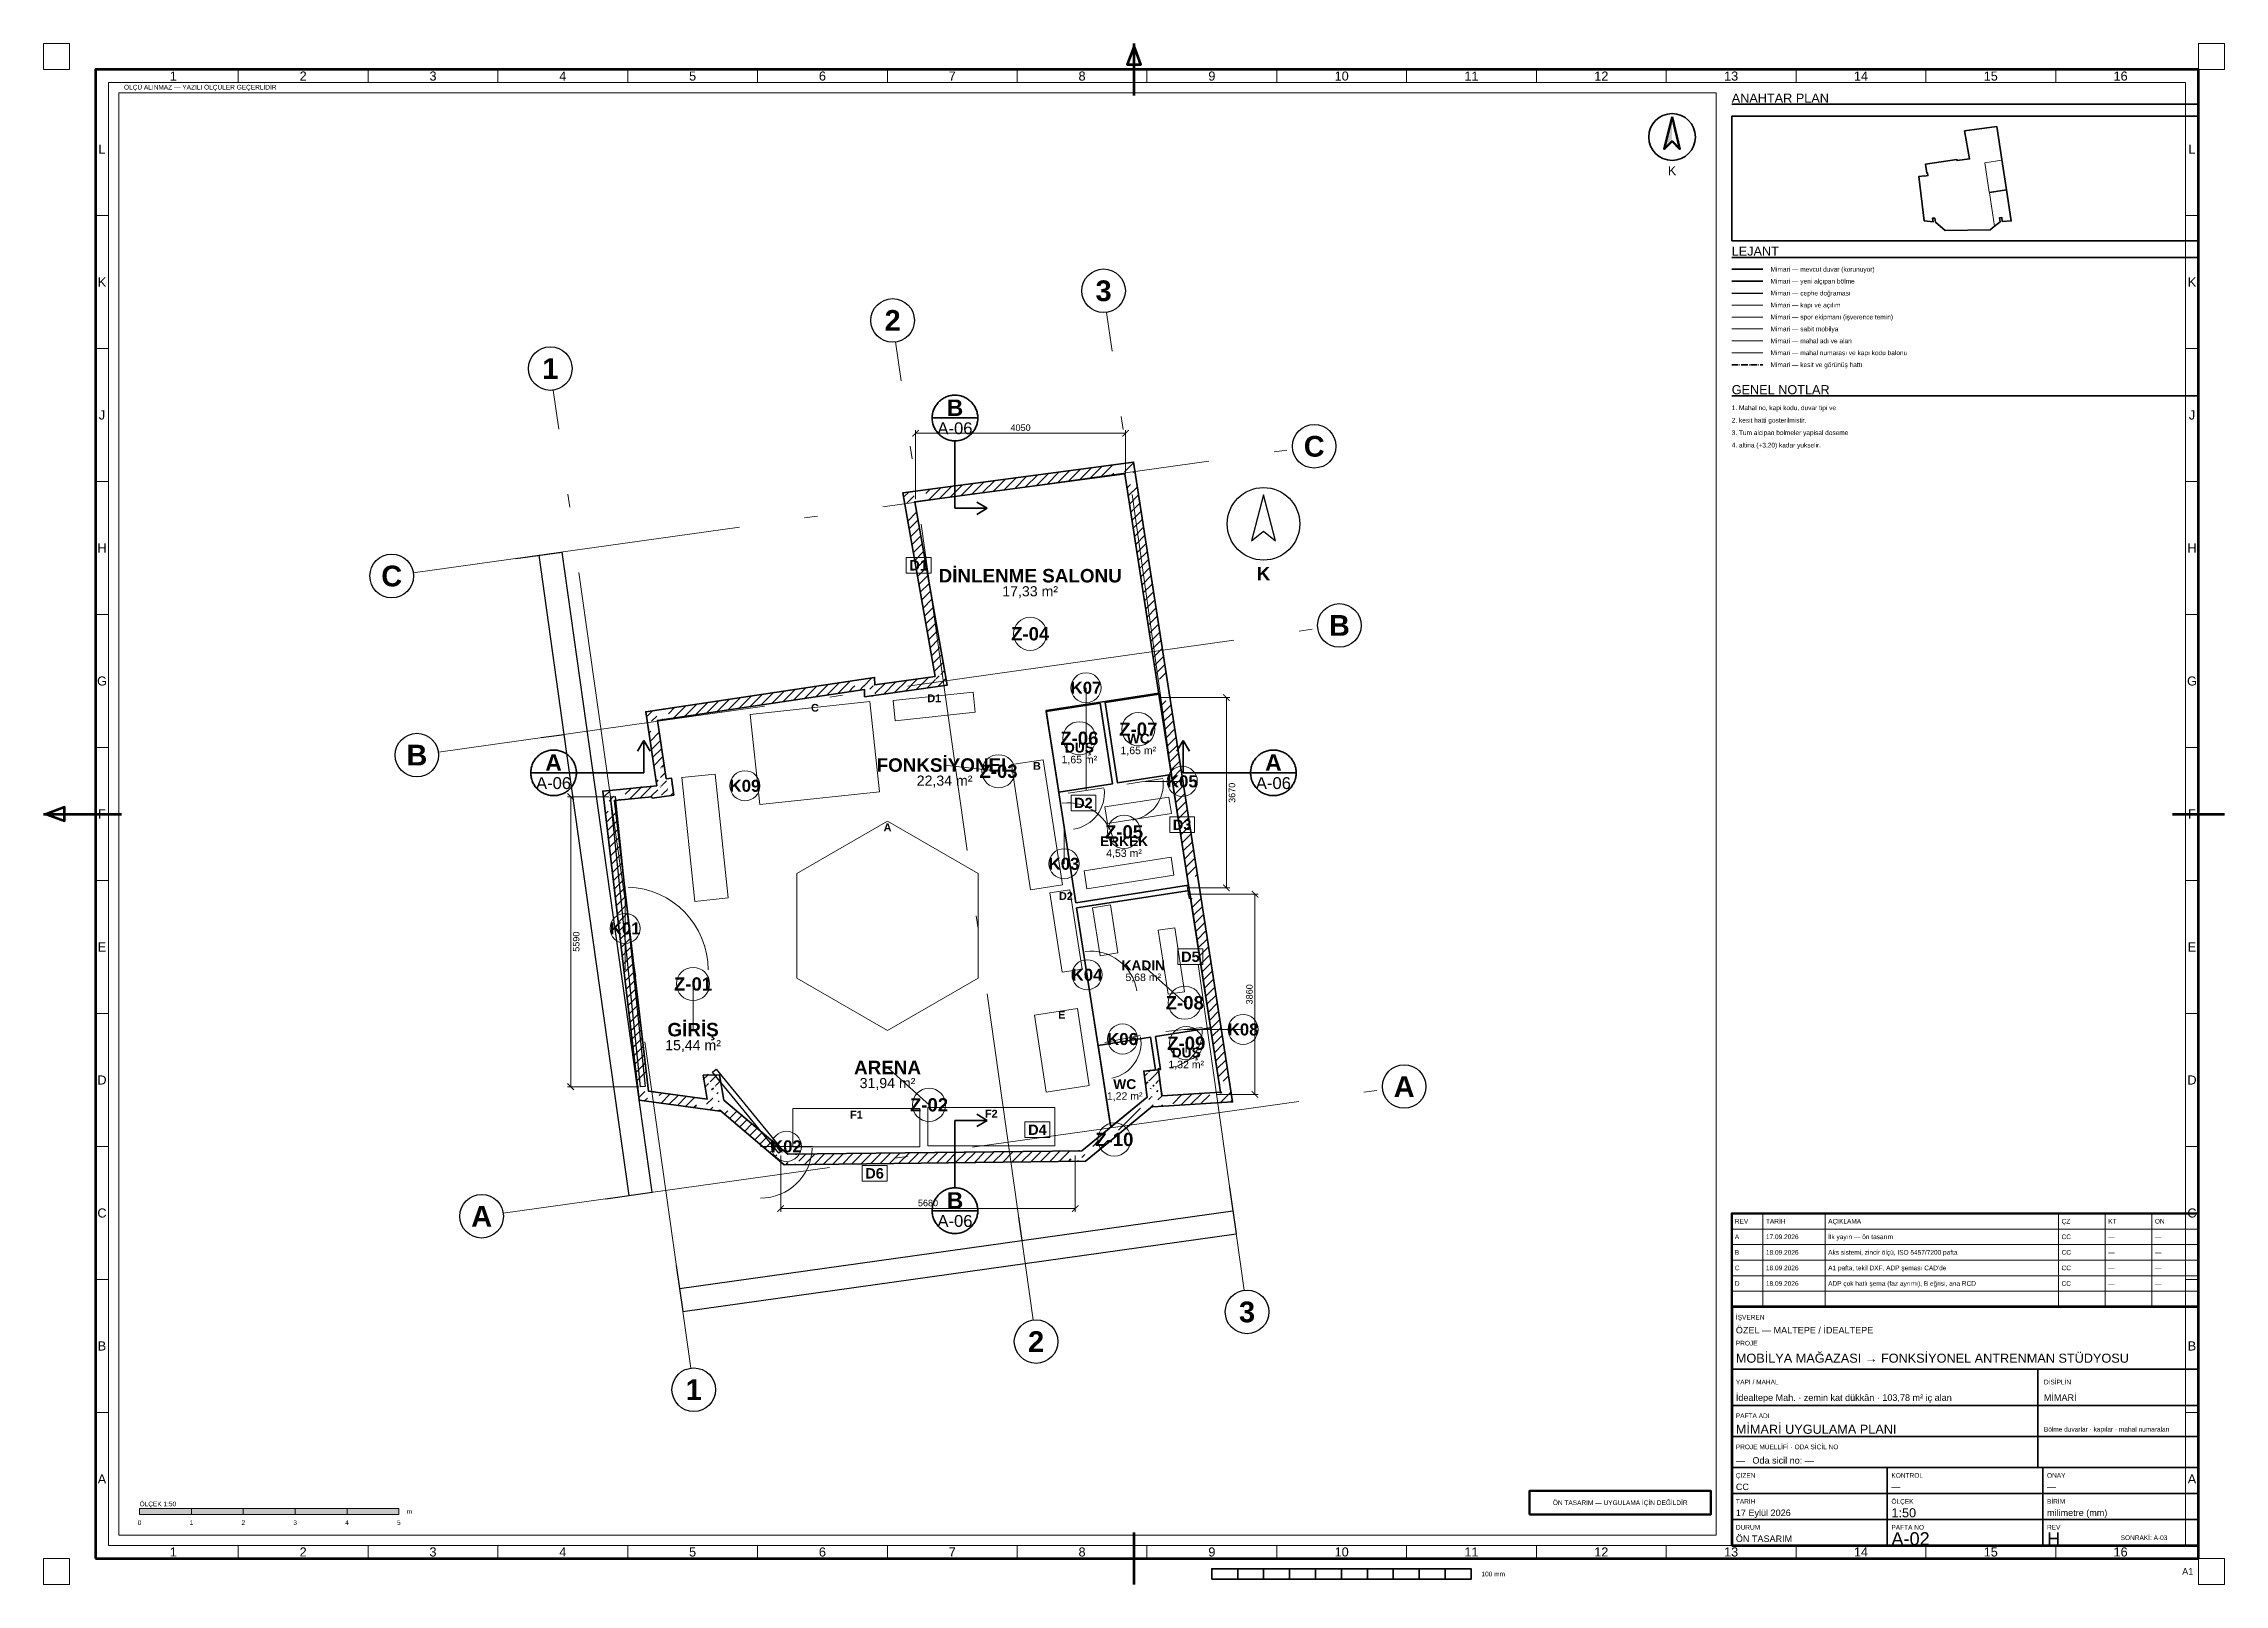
# Paper-space layout 'A-02 MİMARİ UYGULAMA PLANI' of a CAD drawing. Header units: millimetres. Extents: x 0 to 841, y 0 to 594.
# The model-space entities are those that its viewports show. They can reach past a viewport. Long polylines and large blocks are cut down to what shows.
import ezdxf
from ezdxf.enums import TextEntityAlignment as Align

# ---------------------------------------------------------------- set-up
doc = ezdxf.new("R2010")
doc.units = ezdxf.units.MM
doc.linetypes.add('DASHDOT', pattern=[3.556, 2.54, -0.508, 0, -0.508])
for name, color, linetype, lineweight in [('A-CEPHE', 5, 'Continuous', 25), ('A-DUVAR-MEVCUT', 8, 'Continuous', 35), ('A-DUVAR-YENI', 1, 'Continuous', 35), ('A-EKIPMAN', 9, 'Continuous', 18), ('A-KAPI', 8, 'Continuous', 18), ('A-KESIT-HAT', 1, 'DASHDOT', 35), ('A-MAHAL', 250, 'Continuous', 18), ('A-MOBILYA', 9, 'Continuous', 18), ('A-YAZI', 7, 'Continuous', 13), ('G-AKS-BALON', 8, 'Continuous', 25), ('G-AKS-HAT', 8, 'DASHDOT', 18), ('G-ANTET', 7, 'Continuous', 25), ('G-CERCEVE', 7, 'Continuous', 70), ('G-KUZEY', 7, 'Continuous', 25), ('G-OLCU', 7, 'Continuous', 13), ('G-OLCU-ZINCIR', 7, 'Continuous', 13), ('G-PAFTA-ZON', 8, 'Continuous', 13), ('G-YAZI', 7, 'Continuous', 18)]:
    doc.layers.add(name, color=color, linetype=linetype, lineweight=lineweight)
doc.layers.add('G-VIEWPORT', color=251, linetype='Continuous', lineweight=13, plot=False)
doc.styles.add('GYM', font='arial.ttf')
doc.styles.add('GYM-B', font='arialbd.ttf')
doc.styles.add('OpenSansCondensed-Light', font='OpenSansCondensed-Light.ttf')
doc.dimstyles.new('EZDXF', dxfattribs={"dimtxt": 0.25, "dimasz": 0.175, "dimexe": 0.375, "dimexo": 0.125, "dimgap": 0.1, "dimtad": 1, "dimlfac": 100, "dimzin": 12, "dimdsep": 46, "dimtxsty": 'OpenSansCondensed-Light', "dimblk": 'ARCHTICK', "dimcen": 2.5, "dimazin": 3, "dimtfac": 0.5, "dimtmove": 2, "dimatfit": 3, "dimarcsym": 0})
doc.dimstyles.new('GYM-50', dxfattribs={"dimscale": 50, "dimtxt": 2.5, "dimasz": 2.5, "dimexe": 1.25, "dimexo": 1.5, "dimgap": 0.9, "dimtad": 1, "dimdec": 0, "dimtxsty": 'GYM', "dimblk": 'ARCHTICK', "dimcen": 2.5, "dimclrd": 7, "dimclre": 7, "dimclrt": 7, "dimazin": 3, "dimtfac": 1, "dimtmove": 0, "dimatfit": 3, "dimlwd": 18, "dimlwe": 13, "dimarcsym": 0})

psp = doc.layouts.new('A-02 MİMARİ UYGULAMA PLANI')

# ---------------------------------------------------------------- texts
at = {"layer": 'G-ANTET', "style": 'GYM'}
for s, height, p in [('K', 3.5, (628, 545)), ('0', 1.8, (37, 23.8)), ('1', 1.8, (57, 23.8)), ('2', 1.8, (77, 23.8)), ('3', 1.8, (97, 23.8)), ('4', 1.8, (117, 23.8)), ('5', 1.8, (137, 23.8))]:
    psp.add_text(s, height=height, dxfattribs=at).set_placement(p, align=Align.MIDDLE_CENTER)
for s, height, p in [('A', 1.8, (652.2, 134)), ('REV', 1.8, (652.2, 140)), ('TARİH', 1.8, (664.2, 140)), ('17.09.2026', 1.8, (664.2, 134)), ('AÇIKLAMA', 1.8, (688.2, 140)), ('İlk yayın — ön tasarım', 1.8, (688.2, 134)), ('ÇZ', 1.8, (778.2, 140)), ('CC', 1.8, (778.2, 134)), ('KT', 1.8, (796.2, 140)), ('ON', 1.8, (814.2, 140)), ('B', 1.8, (652.2, 128)), ('18.09.2026', 1.8, (664.2, 128)), ('Aks sistemi, zincir ölçü, ISO 5457/7200 pafta', 1.8, (688.2, 128)), ('CC', 1.8, (778.2, 128)), ('—', 1.8, (796.2, 134)), ('—', 1.8, (796.2, 128)), ('—', 1.8, (814.2, 134)), ('—', 1.8, (814.2, 128)), ('C', 1.8, (652.2, 122)), ('18.09.2026', 1.8, (664.2, 122)), ("A1 pafta, tekil DXF, ADP şeması CAD'de", 1.8, (688.2, 122)), ('CC', 1.8, (778.2, 122)), ('—', 1.8, (796.2, 122)), ('—', 1.8, (814.2, 122)), ('D', 1.8, (652.2, 116)), ('18.09.2026', 1.8, (664.2, 116)), ('ADP çok hatlı şema (faz ayrımı), B eğrisi, ana RCD', 1.8, (688.2, 116)), ('CC', 1.8, (778.2, 116)), ('—', 1.8, (796.2, 116)), ('—', 1.8, (814.2, 116)), ('İŞVEREN', 1.8, (652.6, 103)), ('ÖZEL — MALTEPE / İDEALTEPE', 2.5, (652.6, 98)), ('PROJE', 1.8, (652.6, 93)), ('MOBİLYA MAĞAZASI → FONKSİYONEL ANTRENMAN STÜDYOSU', 3.5, (652.6, 87.2)), ('YAPI / MAHAL', 1.8, (652.6, 78)), ('DİSİPLİN', 1.8, (771.4, 78)), ('İdealtepe Mah. · zemin kat dükkân · 103,78 m² iç alan', 2.5, (652.6, 72)), ('MİMARİ', 2.5, (771.4, 72)), ('PAFTA ADI', 1.8, (652.6, 65)), ('MİMARİ UYGULAMA PLANI', 3.5, (652.6, 59.8)), ('Bölme duvarlar · kapılar · mahal numaraları', 1.8, (771.4, 59.8)), ('PROJE MÜELLİFİ · ODA SİCİL NO', 1.8, (652.6, 53)), ('—   Oda sicil no: —', 2.5, (652.6, 47.8)), ('ÇİZEN', 1.8, (652.6, 42)), ('KONTROL', 1.8, (712.6, 42)), ('ONAY', 1.8, (772.6, 42)), ('CC', 2.5, (652.6, 37.6)), ('—', 2.5, (712.6, 37.6)), ('—', 2.5, (772.6, 37.6)), ('ÖLÇEK 1:50', 1.8, (37, 31)), ('m', 1.8, (140, 28.1)), ('TARİH', 1.8, (652.6, 32)), ('17 Eylül 2026', 2.5, (652.6, 27.6)), ('ÖLÇEK', 1.8, (712.6, 32)), ('1:50', 3.5, (712.6, 27.6)), ('BİRİM', 1.8, (772.6, 32)), ('milimetre (mm)', 2.5, (772.6, 27.6)), ('ÖN TASARIM', 2.5, (652.6, 17.6)), ('DURUM', 1.8, (652.6, 22)), ('A-02', 5, (712.6, 17.6)), ('PAFTA NO', 1.8, (712.6, 22)), ('REV', 1.8, (772.6, 22)), ('H', 5, (772.6, 17.6)), ('SONRAKİ: A-03', 1.8, (801, 18))]:
    psp.add_text(s, height=height, dxfattribs=at).set_placement(p, align=Align.MIDDLE_LEFT)
at = {"layer": 'G-ANTET', "color": 1, "style": 'GYM'}
psp.add_text('ÖN TASARIM — UYGULAMA İÇİN DEĞİLDİR', height=1.8, dxfattribs=at).set_placement((608, 31.5), align=Align.MIDDLE_CENTER)
at = {"layer": 'G-CERCEVE', "style": 'GYM'}
psp.add_text('100 mm', height=1.8, dxfattribs=at).set_placement((554.5, 4), align=Align.MIDDLE_LEFT)
psp.add_text('A1', height=2.5, dxfattribs=at).set_placement((829, 5), align=Align.MIDDLE_RIGHT)
at = {"layer": 'G-PAFTA-ZON', "style": 'GYM'}
for s, p in [('1', (50.03, 581.5)), ('2', (100.09, 581.5)), ('3', (150.16, 581.5)), ('4', (200.22, 581.5)), ('5', (250.28, 581.5)), ('6', (300.34, 581.5)), ('7', (350.41, 581.5)), ('8', (400.47, 581.5)), ('9', (450.53, 581.5)), ('10', (500.59, 581.5)), ('11', (550.66, 581.5)), ('12', (600.72, 581.5)), ('13', (650.78, 581.5)), ('14', (700.84, 581.5)), ('15', (750.91, 581.5)), ('16', (800.97, 581.5)), ('L', (22.5, 553.36)), ('L', (828.5, 553.36)), ('K', (22.5, 502.09)), ('K', (828.5, 502.09)), ('J', (22.5, 450.82)), ('J', (828.5, 450.82)), ('H', (22.5, 399.55)), ('H', (828.5, 399.55)), ('G', (22.5, 348.27)), ('G', (828.5, 348.27)), ('F', (22.5, 297)), ('F', (828.5, 297)), ('E', (22.5, 245.73)), ('E', (828.5, 245.73)), ('D', (22.5, 194.45)), ('D', (828.5, 194.45)), ('C', (22.5, 143.18)), ('C', (828.5, 143.18)), ('B', (22.5, 91.91)), ('B', (828.5, 91.91)), ('A', (22.5, 40.64)), ('A', (828.5, 40.64)), ('1', (50.03, 12.5)), ('2', (100.09, 12.5)), ('3', (150.16, 12.5)), ('4', (200.22, 12.5)), ('5', (250.28, 12.5)), ('6', (300.34, 12.5)), ('7', (350.41, 12.5)), ('8', (400.47, 12.5)), ('9', (450.53, 12.5)), ('10', (500.59, 12.5)), ('11', (550.66, 12.5)), ('12', (600.72, 12.5)), ('13', (650.78, 12.5)), ('14', (700.84, 12.5)), ('15', (750.91, 12.5)), ('16', (800.97, 12.5))]:
    psp.add_text(s, height=3.5, dxfattribs=at).set_placement(p, align=Align.MIDDLE_CENTER)
at = {"layer": 'G-YAZI', "style": 'GYM'}
for s, height, p in [('ÖLÇÜ ALINMAZ — YAZILI ÖLÇÜLER GEÇERLİDİR', 1.8, (31, 577.2)), ('ANAHTAR PLAN', 3.5, (651, 573)), ('LEJANT', 3.5, (651, 514)), ('Mimari — mevcut duvar (korunuyor)', 1.8, (666, 507)), ('Mimari — yeni alçıpan bölme', 1.8, (666, 502.4)), ('Mimari — cephe doğraması', 1.8, (666, 497.8)), ('Mimari — kapı ve açılım', 1.8, (666, 493.2)), ('Mimari — spor ekipmanı (işverence temin)', 1.8, (666, 488.6)), ('Mimari — sabit mobilya', 1.8, (666, 484)), ('Mimari — mahal adı ve alan', 1.8, (666, 479.4)), ('Mimari — mahal numarası ve kapı kodu balonu', 1.8, (666, 474.8)), ('Mimari — kesit ve görünüş hattı', 1.8, (666, 470.2)), ('1. Mahal no, kapi kodu, duvar tipi ve', 1.8, (651, 453.6)), ('GENEL NOTLAR', 3.5, (651, 460.6)), ('2. kesit hatti gosterilmistir.', 1.8, (651, 448.8)), ('4. altina (+3,20) kadar yukselir.', 1.8, (651, 439.2)), ('3. Tum alcipan bolmeler yapisal doseme', 1.8, (651, 444))]:
    psp.add_text(s, height=height, dxfattribs=at).set_placement(p, align=Align.MIDDLE_LEFT)

msp = doc.modelspace()

# ---------------------------------------------------------------- texts
at = {"layer": 'A-EKIPMAN', "style": 'GYM-B'}
for s, p in [('C', (3900, 8553.31202)), ('D1', (6200, 8736.25055)), ('B', (8180, 7432.8534)), ('A', (5300, 6249.88661)), ('D2', (8740, 4925.57862)), ('E', (8660, 2634.89996)), ('F1', (4700, 710)), ('F2', (7300, 730))]:
    msp.add_text(s, height=150, dxfattribs=at).set_placement(p, align=Align.MIDDLE_CENTER)
at = {"layer": 'A-KESIT-HAT'}
for s, height, style, p in [('B', 316.8, 'GYM-B', (6600, 14338)), ('A-06', 228.8, 'GYM', (6600, 13942)), ('A', 316.8, 'GYM-B', (-1140, 7498)), ('A', 316.8, 'GYM-B', (12740, 7498)), ('A-06', 228.8, 'GYM', (-1140, 7102)), ('A-06', 228.8, 'GYM', (12740, 7102)), ('B', 316.8, 'GYM-B', (6600, -942)), ('A-06', 228.8, 'GYM', (6600, -1338))]:
    msp.add_text(s, height=height, dxfattribs=dict(at, style=style)).set_placement(p, align=Align.MIDDLE_CENTER)
at = {"layer": 'A-MAHAL', "style": 'GYM-B'}
for s, height, p in [('D1', 200, (5900, 11300)), ('Z-04', 256, (8050, 9980)), ('K07', 232, (9127, 8940)), ('Z-06', 256, (8998.66203, 7965.93168)), ('Z-07', 256, (10135.11529, 8141.86577)), ('K09', 232, (2550, 7050)), ('Z-03', 256, (7439.23048, 7330)), ('K05', 232, (10983, 7136)), ('D2', 200, (9077.46134, 6720)), ('D3', 200, (10980, 6300)), ('Z-05', 256, (9859.90516, 6161.42476)), ('K03', 232, (8703, 5547)), ('K01', 232, (240, 4300)), ('D5', 200, (11140, 3754.92268)), ('K04', 232, (9147, 3407)), ('Z-01', 256, (1550, 3230)), ('Z-08', 256, (11031.05136, 2868.43966)), ('K06', 232, (9831, 2169)), ('Z-09', 256, (11059.72246, 2087.69884)), ('K08', 232, (12156, 2353)), ('Z-02', 256, (6100, 900)), ('D4', 200, (8190, 420)), ('K02', 232, (3350, 100)), ('Z-10', 256, (9673.01863, 232.83984)), ('D6', 200, (5050, -420))]:
    msp.add_text(s, height=height, dxfattribs=at).set_placement(p, align=Align.MIDDLE_CENTER)
at = {"layer": 'A-YAZI'}
for s, height, style, p in [('DİNLENME SALONU', 260, 'GYM-B', (8050, 11100)), ('17,33 m²', 195, 'GYM', (8050, 10800)), ('WC', 190, 'GYM-B', (10135.11529, 7961.86577)), ('FONKSİYONEL', 260, 'GYM-B', (6400, 7450)), ('1,65 m²', 145, 'GYM', (8998.66203, 7555.93168)), ('DUŞ', 190, 'GYM-B', (8998.66203, 7785.93168)), ('1,65 m²', 145, 'GYM', (10135.11529, 7731.86577)), ('22,34 m²', 195, 'GYM', (6400, 7150)), ('ERKEK', 190, 'GYM-B', (9859.90516, 5981.42476)), ('4,53 m²', 145, 'GYM', (9859.90516, 5751.42476)), ('KADIN', 190, 'GYM-B', (10231.05136, 3588.43966)), ('5,68 m²', 145, 'GYM', (10231.05136, 3358.43966)), ('GİRİŞ', 260, 'GYM-B', (1550, 2350)), ('15,44 m²', 195, 'GYM', (1550, 2050)), ('ARENA', 260, 'GYM-B', (5300, 1620)), ('1,32 m²', 145, 'GYM', (11059.72246, 1677.69884)), ('DUŞ', 190, 'GYM-B', (11059.72246, 1907.69884)), ('31,94 m²', 195, 'GYM', (5300, 1320)), ('WC', 190, 'GYM-B', (9873.01863, 1299.25)), ('1,22 m²', 145, 'GYM', (9873.01863, 1069.25))]:
    msp.add_text(s, height=height, dxfattribs=dict(at, style=style)).set_placement(p, align=Align.MIDDLE_CENTER)
at = {"layer": 'G-AKS-BALON', "style": 'GYM-B'}
for s, p in [('3', (9465.50993, 16592.49282)), ('2', (5397.82498, 16020.81698)), ('1', (-1203.03989, 15093.12592)), ('C', (13526.91556, 13594.11197)), ('C', (-4260.93918, 11094.19201)), ('B', (14012.17862, 10141.28591)), ('B', (-3775.67612, 7641.36596)), ('A', (15261.38468, 1252.72295)), ('A', (-2526.47006, -1247.19701)), ('3', (12231.91446, -3091.49818)), ('2', (8164.22951, -3663.17402)), ('1', (1563.36464, -4590.86508))]:
    msp.add_text(s, height=399, dxfattribs=at).set_placement(p, align=Align.MIDDLE_CENTER)

# ---------------------------------------------------------------- blocks, each defined once
blk = doc.blocks.new('G_KUZEY')
blk.add_lwpolyline([(0, 560), (-230, -330), (0, -140), (230, -330)], close=True)
blk.add_circle((0, 0), 700)
at = {"style": 'GYM-B'}
blk.add_text('K', height=260, dxfattribs=at).set_placement((0, -960), align=Align.MIDDLE_CENTER)
blk = doc.blocks.new('_ARCHTICK')
at = {"color": 0, "linetype": 'ByBlock', "const_width": 0.15}
blk.add_lwpolyline([(-0.5, -0.5), (0.5, 0.5)], dxfattribs=at)

# ---------------------------------------------------------------- dimensions: what is measured, and where the dimension line sits
at = {"layer": 'G-OLCU'}
for base, p1, p2 in [((5840, 13845), (5840, 12500), (9890, 12990)), ((3240, -1100), (3240, 0), (8920, 0))]:
    msp.add_linear_dim(base=base, p1=p1, p2=p2, dimstyle='GYM-50', dxfattribs=at).render()
for base, p1, p2 in [((11835, 8750), (10470, 8750), (11000, 5080)), ((-810, 6840), (0, 6840), (580, 1250)), ((12385, 1100), (11560, 1100), (11010, 4960))]:
    msp.add_linear_dim(base=base, p1=p1, p2=p2, angle=90, dimstyle='GYM-50', dxfattribs=at).render()
at = {"layer": 'G-OLCU-ZINCIR'}
for base, p1, p2, angle in [((761.21992, -785.14231), (-130.02134, -910.3981), (-1864.49045, 11430.99092), 98), ((-933.60676, 8040.79276), (-1379.2274, 7978.16486), (-1864.49045, 11430.99092), 98), ((315.599294, -847.770206), (-130.021337, -910.398102), (-1379.227396, 7978.164864), 98), ((1351.82152, -3085.65762), (1226.56573, -2194.41635), (11895.11555, -695.04946), 8), ((7890.0585, -1712.34593), (7827.43061, -1266.72529), (11895.11555, -695.04946), 8), ((1289.19363, -2640.03698), (1226.56573, -2194.41635), (7827.43061, -1266.72529), 8)]:
    msp.add_linear_dim(base=base, p1=p1, p2=p2, angle=angle, dimstyle='EZDXF', dxfattribs=at).render()

# ---------------------------------------------------------------- hatches: boundary and pattern name
at = {"layer": 'A-DUVAR-MEVCUT'}
h = msp.add_hatch(dxfattribs=at)
h.set_pattern_fill('ANSI31', scale=40)
h.paths.add_polyline_path([(755.9, 6839.6), (760.1, 6814), (957.4615, 6846.37962), (953.2615, 6871.97962)])
h.paths.add_polyline_path([(970.1, 6843.47545), (760.1, 6814), (755.9, 6839.6), (550.1, 6819.23615), (550.1, 7020.21287), (588.37327, 7024), (970.1, 7024)])
h.paths.add_polyline_path([(760.1, 6814), (1177.6, 6872.6), (1149.80064, 7070.65857), (732.30064, 7012.05857)])
h.paths.add_polyline_path([(1148.79926, 7082.6), (1177.6, 6872.6), (967.6, 6843.12455), (967.6, 7082.6)])
h.paths.add_polyline_path([(1177.6, 6872.6), (1133, 7197.8), (934.85479, 7170.6251), (979.45479, 6845.4251)])
h.paths.add_polyline_path([(998.71736, 7407.8), (1032.1, 7184.8), (1133, 7197.8), (1161.80074, 6987.8), (923, 6987.8), (923, 7407.8)])
h.paths.add_polyline_path([(1133, 7197.8), (1032.1, 7184.8), (1057.65684, 6986.4396), (1158.55684, 6999.4396)])
h.paths.add_polyline_path([(1000.66343, 7394.8), (1032.1, 7184.8), (1133, 7197.8), (1163.58364, 6974.8), (822.1, 6974.8), (822.1, 7047.12719), (850.06655, 7049.89447), (822.1, 7236.71433), (822.1, 7394.8)])
h.paths.add_polyline_path([(1032.1, 7184.8), (863.6, 8310.4), (665.80397, 8280.79034), (834.30397, 7155.19034)])
h.paths.add_polyline_path([(1073.6, 8341.83924), (863.6, 8310.4), (895.03657, 8100.4), (692.80804, 8100.4), (653.6, 8362.31433), (653.6, 8481.18967), (915.50741, 8520.4), (1073.6, 8520.4)])
h.paths.add_polyline_path([(863.6, 8310.4), (4855.3, 8908), (4825.68788, 9105.79566), (833.98788, 8508.19566)])
h.paths.add_polyline_path([(4645.3, 9078.78967), (4907.20741, 9118), (5050.72489, 9118), (5053.40565, 8996.24161), (5065.3, 8997.89562), (5065.3, 8795.97116), (4858.4, 8767.2), (4855.3, 8908), (4645.3, 8876.56076)])
h.paths.add_polyline_path([(4855.3, 8908), (4858.4, 8767.2), (5058.35154, 8771.60234), (5055.25154, 8912.40234)])
h.paths.add_polyline_path([(5068.4, 8977.2), (5068.4, 8796.40224), (4858.4, 8767.2), (4855.3, 8908), (4648.4, 8877.02487), (4648.4, 8977.2)])
h.paths.add_polyline_path([(4858.4, 8767.2), (6449.1, 8988.4), (6421.55341, 9186.49388), (4830.85341, 8965.29388)])
h.paths.add_polyline_path([(6412.11555, 9198.4), (6449.1, 8988.4), (6239.1, 8959.19776), (6239.1, 9198.4)])
h.paths.add_polyline_path([(6449.1, 8988.4), (5826, 12526.4), (5629.03136, 12491.71058), (6252.13136, 8953.71058)])
h.paths.add_polyline_path([(6036, 12554.40138), (5826, 12526.4), (5862.98445, 12316.4), (5659.90644, 12316.4), (5616, 12565.70346), (5616, 12700.16874), (5887.72105, 12736.4), (6036, 12736.4)])
h.paths.add_polyline_path([(5826, 12526.4), (9875.8, 13066.4), (9849.36597, 13264.64541), (5799.56597, 12724.64541)])
h.paths.add_polyline_path([(9908.3115, 12856.4), (9875.8, 13066.4), (9665.8, 13038.39862), (9665.8, 13240.16874), (9937.52105, 13276.4), (10045.67113, 13276.4), (10085.8, 13017.19747), (10085.8, 12856.4)])
h.paths.add_polyline_path([(9875.8, 13066.4), (10521.21197, 8897.52123), (10718.85739, 8928.12004), (10073.44542, 13096.99881)])
h.paths.add_polyline_path([(10553.73829, 8687.52123), (10521.21197, 8897.52123), (10488.70047, 9107.52123), (10691.0831, 9107.52123), (10718.85634, 8928.12685), (10731.21197, 8848.35507), (10731.21197, 8687.52123)])
h.paths.add_polyline_path([(10521.21197, 8897.52123), (11110.70061, 5091.60025), (11308.34393, 5122.21268), (10718.85528, 8928.13366)])
h.paths.add_polyline_path([(11143.22349, 4881.60025), (11110.70061, 5091.60025), (11078.17429, 5301.60025), (11280.55908, 5301.60025), (11308.34393, 5122.21268), (11320.70061, 5042.42563), (11320.70061, 4881.60025)])
h.paths.add_polyline_path([(11110.70061, 5091.60025), (11722.09975, 1143.79998), (11919.74355, 1174.40925), (11308.34442, 5122.20951)])
h.paths.add_polyline_path([(11512.09975, 1130.5534), (11722.09975, 1143.79998), (11689.57687, 1353.79998), (11891.96116, 1353.79998), (11932.09975, 1094.62537), (11932.09975, 956.64906), (11569.86991, 933.79998), (11512.09975, 933.79998)])
h.paths.add_polyline_path([(11722.09975, 1143.79998), (10588.6, 1072.3), (10601.19077, 872.69671), (11734.69052, 944.1967)])
h.paths.add_polyline_path([(10378.6, 1282.3), (10561.73131, 1282.3), (10588.6, 1072.3), (10798.6, 1085.54658), (10798.6, 885.14908), (10436.37017, 862.3), (10413.83831, 862.3), (10411.93809, 877.15172), (10393.83456, 862.3), (10378.6, 862.3)])
h.paths.add_polyline_path([(10588.6, 1072.3), (10524, 1577.2), (10325.61719, 1551.81769), (10390.21719, 1046.91769)])
h.paths.add_polyline_path([(10314, 1367.2), (10314, 1558.4237), (10524, 1577.2), (10550.86869, 1367.2)])
h.paths.add_polyline_path([(10524, 1577.2), (10238.8, 1551.7), (10256.61114, 1352.49467), (10541.81114, 1377.99467)])
h.paths.add_polyline_path([(10448.8, 1341.7), (10265.66869, 1341.7), (10238.8, 1551.7), (10448.8, 1570.4763)])
h.paths.add_polyline_path([(10238.8, 1551.7), (10303.4, 1046.8), (10501.78281, 1072.18231), (10437.18281, 1577.08231)])
h.paths.add_polyline_path([(10093.4, 874.52078), (10303.4, 1046.8), (10276.53131, 1256.8), (10513.4, 1256.8), (10513.4, 867.15896), (10414.0187, 860.89009), (10411.93809, 877.15172), (10362.7513, 836.8), (10093.4, 836.8)])
h.paths.add_polyline_path([(10303.4, 1046.8), (9540.39155, 420.84523), (9667.24235, 266.22027), (10430.25079, 892.17505)])
h.paths.add_polyline_path([(9330.39155, 248.48705), (9540.39155, 420.84523), (9750.39155, 593.12445), (9750.39155, 334.43399), (9667.25972, 266.23453), (9599.77378, 210.84523), (9330.39155, 210.84523)])
h.paths.add_polyline_path([(9540.39155, 420.84523), (9046.39991, 15.4), (9173.28544, -139.19645), (9667.27708, 266.24878)])
h.paths.add_polyline_path([(9256.39991, -70.97998), (9119.02362, -183.73201), (8836.39991, -187.16739), (8836.39991, 12.84738), (9046.39991, 15.4), (9256.39991, 187.75817)])
h.paths.add_polyline_path([(9046.39991, 15.4), (3378.1, -53.5), (3380.53088, -253.48523), (9048.83079, -184.58523)])
h.paths.add_polyline_path([(3588.1, -250.96216), (3305.96755, -254.39157), (3168.1, -137.88881), (3168.1, 123.95713), (3378.1, -53.5), (3588.1, -50.94738)])
h.paths.add_polyline_path([(3378.1, -53.5), (2141.7, 991.3), (2012.61127, 838.53842), (3249.01127, -206.26158)])
h.paths.add_polyline_path([(1931.7, 796.08633), (1931.7, 1201.3), (2106.4269, 1201.3), (2141.7, 991.3), (2351.7, 813.84287), (2351.7, 781.3), (2080.34632, 781.3), (2063.38451, 795.63331), (2065.78953, 781.3), (2040.70597, 781.3)])
h.paths.add_polyline_path([(2141.7, 991.3), (2059.9, 1478.3), (1862.66297, 1445.17066), (1944.46297, 958.17066)])
h.paths.add_polyline_path([(1849.9, 1268.3), (1849.9, 1473.66617), (2059.9, 1478.3), (2095.1731, 1268.3)])
h.paths.add_polyline_path([(2059.9, 1478.3), (1747.2, 1471.4), (1751.6121, 1271.44867), (2064.3121, 1278.34867)])
h.paths.add_polyline_path([(1957.2, 1261.4), (1782.43643, 1261.4), (1747.2, 1471.4), (1957.2, 1476.03383)])
h.paths.add_polyline_path([(1747.2, 1471.4), (1824.2, 1012.5), (2021.44265, 1045.59585), (1944.44265, 1504.49585)])
h.paths.add_polyline_path([(2034.2, 1222.5), (2034.2, 802.5), (1884.41791, 802.5), (1614.2, 839.15424), (1614.2, 1040.98586), (1824.2, 1012.5), (1788.96357, 1222.5)])
h.paths.add_polyline_path([(1824.2, 1012.5), (688.9, 1166.5), (662.01681, 968.315), (1797.31681, 814.315)])
h.paths.add_polyline_path([(664.28409, 1376.5), (688.9, 1166.5), (898.9, 1138.01414), (898.9, 956.5), (749.11791, 956.5), (508.31777, 989.16381), (478.9, 1240.12882), (478.9, 1376.5)])
h.paths.add_polyline_path([(688.9, 1166.5), (32.3, 6768), (-166.33998, 6744.7157), (490.26002, 1143.2157)])
h.paths.add_polyline_path([(242.3, 6788.77944), (32.3, 6768), (56.91591, 6558), (-144.45343, 6558), (-177.7, 6841.62882), (-177.7, 6948.19728), (123.49059, 6978), (242.3, 6978)])
h.paths.add_polyline_path([(32.3, 6768), (755.9, 6839.6), (736.20624, 7038.62803), (12.60624, 6967.02803)])
h.paths.add_polyline_path([(965.9, 6842.88594), (760.1, 6814), (755.9, 6839.6), (545.9, 6818.82056), (545.9, 7019.79728), (847.09059, 7049.6), (965.9, 7049.6)])

# ---------------------------------------------------------------- linework, layer by layer
at = {"layer": 'A-CEPHE'}
for points in [[(-44.75972, 6835.35588), (44.75972, 6844.64412), (624.75972, 1254.64412), (535.24028, 1245.35588)], [(3274.7883, 28.54425), (3205.2117, -28.54425), (1925.2117, 1531.45575), (1994.7883, 1588.54425)]]:
    msp.add_lwpolyline(points, close=True, dxfattribs=at)
at = {"layer": 'A-DUVAR-MEVCUT'}
for points in [[(850.06655, 7049.89447), (636.19468, 8478.58391), (5050.25338, 9139.41551), (5053.40565, 8996.24161), (6216.16446, 9157.93285), (5592.86181, 12697.08349), (10043.48371, 13290.52905), (10718.85634, 8928.12685), (11308.34393, 5122.21268), (11953.26152, 957.98393), (10414.0187, 860.89009), (10411.93809, 877.15172), (9667.25972, 266.23453), (9119.02362, -183.73201), (3305.96755, -254.39157), (2063.38451, 795.63331), (2066.37374, 777.81824), (508.31777, 989.16381), (-190.04858, 6946.9754)], [(755.9, 6839.6), (760.1, 6814), (1177.6, 6872.6), (1133, 7197.8), (1032.1, 7184.8), (863.6, 8310.4), (4855.3, 8908), (4858.4, 8767.2), (6449.1, 8988.4), (5826, 12526.4), (9875.8, 13066.4), (10521.21197, 8897.52123), (11110.70061, 5091.60025), (11722.09975, 1143.79998), (10588.6, 1072.3), (10524, 1577.2), (10238.8, 1551.7), (10303.4, 1046.8), (9540.39155, 420.84523), (9046.39991, 15.4), (3378.1, -53.5), (2141.7, 991.3), (2059.9, 1478.3), (1747.2, 1471.4), (1824.2, 1012.5), (688.9, 1166.5), (32.3, 6768)]]:
    msp.add_lwpolyline(points, close=True, dxfattribs=at)
at = {"layer": 'A-DUVAR-YENI'}
for points in [[(8930.5, 4795.6), (11104.4, 5132.3), (10530.7, 8838.2), (8357, 8498.9)], [(8359.63796, 8481.86573), (9397.30877, 8642.50464), (9637.64804, 7089.99763), (8600.06013, 6929.37155)], [(10533.7597, 8818.43543), (10774.09896, 7265.92841), (9736.47089, 7105.29612), (9496.13163, 8657.80313)], [(9603.6, 472.7), (10303.4, 1046.8), (10238.8, 1551.7), (10524, 1577.2), (10588.6, 1072.3), (11722.1, 1143.8), (11119.9, 5032.3), (8946.3, 4695.3)], [(10303.4, 1046.8), (9634.05044, 497.68085), (9600.5238, 492.46201), (9358.88817, 2044.76779), (10368.63975, 2201.94811), (10466.6872, 1572.07561), (10238.8, 1551.7)], [(10558.66058, 1306.30024), (10524, 1577.2), (10518.6784, 1598.06857), (10541.29725, 1580.38314), (10565.99976, 1584.22839), (10467.44979, 2217.32911), (11530.22557, 2382.76331), (11722.1, 1143.8), (10595.02255, 1072.70513)]]:
    msp.add_lwpolyline(points, close=True, dxfattribs=at)
at = {"layer": 'A-EKIPMAN'}
for points in [[(6991.3334, 8468.45876), (6949.89041, 8856.25055), (5408.6666, 8691.54124), (5450.10959, 8303.74945)], [(4960.45095, 8673.31202), (2653.58692, 8426.77938), (2839.54905, 6686.68798), (5146.41308, 6933.22062)], [(8301.8949, 7552.8534), (7689.02869, 7459.07169), (8058.1051, 5047.1466), (8670.97131, 5140.92831)], [(5300, 6369.88661), (3550.72689, 5359.9433), (3550.72689, 3340.0567), (5300, 2330.11339), (7049.27311, 3340.0567), (7049.27311, 5359.9433)], [(8815.52917, 5045.57862), (8430.01656, 4986.5869), (8664.47083, 3454.42138), (9049.98344, 3513.4131)], [(9188.61305, 1272.15913), (8961.72182, 2754.89996), (8131.38695, 2627.84087), (8358.27818, 1145.10004)], [(8525, 110), (8525, 850), (6075, 850), (6075, 110)], [(5925, 90), (5925, 830), (3475, 830), (3475, 90)]]:
    msp.add_lwpolyline(points, close=True, dxfattribs=at)
at = {"layer": 'A-KAPI'}
for p, q in [((9917.12007, 7082.45496), (10608.87993, 7189.54504)), ((8781.12007, 6906.45496), (9472.87993, 7013.54504)), ((8771.84363, 5822.29723), (8634.15637, 6711.70277)), ((240, 3500), (240, 5100)), ((9215.84363, 2962.29723), (9078.15637, 3851.70277)), ((9487.90509, 2099.81993), (10174.09491, 2238.18007)), ((10668.18123, 2313.98587), (11363.81877, 2392.01413)), ((2850, 100), (3850, 100))]:
    msp.add_line(p, q, dxfattribs=at)
for centre, radius, start, end in [((9917.12007, 7082.45496), 700, -81.2, 6.8), ((8781.12007, 6906.45496), 700, -81.2, 6.8), ((8771.84363, 5822.29723), 900, 8.8, 96.8), ((240, 3500), 1600, 0, 88), ((9215.84363, 2962.29723), 900, 8.8, 96.8), ((9487.90509, 2099.81993), 700, -78.6, 9.4), ((10668.18123, 2313.98587), 700, -83.6, 4.4), ((2850, 100), 1000, -90, -2)]:
    msp.add_arc(centre, radius, start, end, dxfattribs=at)
at = {"layer": 'A-KESIT-HAT'}
for p, q in [((6160, 14140), (7040, 14140)), ((6600, 13700), (6600, 12400)), ((6600, 12400), (7220, 12400)), ((7220, 12400), (7020, 12520)), ((7220, 12400), (7020, 12280)), ((600, 7920), (480, 7720)), ((600, 7300), (600, 7920)), ((600, 7920), (720, 7720)), ((11000, 7920), (10880, 7720)), ((11000, 7300), (11000, 7920)), ((11000, 7920), (11120, 7720)), ((-1580, 7300), (-700, 7300)), ((-700, 7300), (600, 7300)), ((12300, 7300), (11000, 7300)), ((12300, 7300), (13180, 7300)), ((6600, -700), (6600, 600)), ((6600, 600), (7220, 600)), ((7220, 600), (7020, 720)), ((7220, 600), (7020, 480)), ((6160, -1140), (7040, -1140))]:
    msp.add_line(p, q, dxfattribs=at)
for centre in [(6600, 14140), (-1140, 7300), (12740, 7300), (6600, -1140)]:
    msp.add_circle(centre, 440, dxfattribs=at)
at = {"layer": 'A-MAHAL'}
for p, q in [((9127, 6960), (9127, 8940)), ((10135.11529, 7961.86577), (10135.11529, 8141.86577)), ((8998.66203, 7785.93168), (8998.66203, 7965.93168)), ((6400, 7450), (7439.23048, 7330)), ((2550, 7050), (2550, 7050)), ((10263, 7136), (10983, 7136)), ((8703, 6267), (8703, 5547)), ((9859.90516, 5981.42476), (9859.90516, 6161.42476)), ((240, 4300), (240, 4300)), ((9147, 3407), (9147, 3407)), ((10231.05136, 3588.43966), (11031.05136, 2868.43966)), ((1550, 2350), (1550, 3230)), ((9831, 2169), (9831, 2169)), ((11016, 2353), (12156, 2353)), ((11059.72246, 1907.69884), (11059.72246, 2087.69884)), ((5300, 1620), (6100, 900)), ((3350, 100), (3350, 100))]:
    msp.add_line(p, q, dxfattribs=at)
for points in [[(5660, 11150), (6140, 11150), (6140, 11450), (5660, 11450)], [(8837.46134, 6570), (9317.46134, 6570), (9317.46134, 6870), (8837.46134, 6870)], [(10740, 6150), (11220, 6150), (11220, 6450), (10740, 6450)], [(10900, 3604.92268), (11380, 3604.92268), (11380, 3904.92268), (10900, 3904.92268)], [(7950, 270), (8430, 270), (8430, 570), (7950, 570)], [(4810, -570), (5290, -570), (5290, -270), (4810, -270)]]:
    msp.add_lwpolyline(points, close=True, dxfattribs=at)
for centre, radius in [((8050, 9980), 320), ((9127, 8940), 290), ((10135.11529, 8141.86577), 320), ((8998.66203, 7965.93168), 320), ((7439.23048, 7330), 320), ((2550, 7050), 290), ((10983, 7136), 290), ((9859.90516, 6161.42476), 320), ((8703, 5547), 290), ((240, 4300), 290), ((1550, 3230), 320), ((9147, 3407), 290), ((11031.05136, 2868.43966), 320), ((12156, 2353), 290), ((9831, 2169), 290), ((11059.72246, 2087.69884), 320), ((6100, 900), 320), ((9673.01863, 232.83984), 320), ((3350, 100), 290)]:
    msp.add_circle(centre, radius, dxfattribs=at)
at = {"layer": 'A-MOBILYA'}
for points in [[(1977.78546, 7277.39803), (1331.34623, 7209.45452), (1582.21454, 4822.60197), (2228.65377, 4890.54548)], [(9489.35099, 6642.46888), (9538.32954, 6326.23938), (10773.60105, 6517.56185), (10724.6225, 6833.79135)], [(9088.02588, 5411.53909), (9141.59617, 5065.66307), (10821.56543, 5325.86162), (10767.99514, 5671.73765)], [(9599.46699, 4752.47771), (9253.63184, 4698.64419), (9397.44426, 3774.77028), (9743.27941, 3828.60381)], [(10836.46976, 4315.03583), (10520.27762, 4265.81661), (10712.54022, 3030.69107), (11028.73235, 3079.91029)]]:
    msp.add_lwpolyline(points, close=True, dxfattribs=at)
at = {"layer": 'G-AKS-BALON'}
for centre in [(9465.50993, 16592.49282), (5397.82498, 16020.81698), (-1203.03989, 15093.12592), (13526.91556, 13594.11197), (-4260.93918, 11094.19201), (14012.17862, 10141.28591), (-3775.67612, 7641.36596), (15261.38468, 1252.72295), (-2526.47006, -1247.19701), (12231.91446, -3091.49818), (8164.22951, -3663.17402), (1563.36464, -4590.86508)]:
    msp.add_circle(centre, 420, dxfattribs=at)
at = {"layer": 'G-AKS-HAT'}
for p, q in [((12173.46176, -2675.58559), (9523.96264, 16176.58023)), ((8105.77681, -3247.26143), (5456.27769, 15604.90439)), ((1504.91193, -4174.95249), (-1144.58719, 14677.21333)), ((-3845.02659, 11152.64471), (13111.00298, 13535.65926)), ((-3359.76353, 7699.81866), (13596.26603, 10082.83321)), ((-2110.55747, -1188.7443), (14845.47209, 1194.27024))]:
    msp.add_line(p, q, dxfattribs=at)

# ---------------------------------------------------------------- block references
at = {"layer": 'G-KUZEY'}
msp.add_blockref('G_KUZEY', (12550, 12100), dxfattribs=at)

msp.set_redraw_order([(e.dxf.handle, doc.entitydb.next_handle()) for e in msp.query("TEXT MTEXT ATTDEF DIMENSION ARC_DIMENSION")])  # texts and dimensions are drawn at this point

# ---------------------------------------------------------------- hatches: boundary and pattern name
at = {"layer": 'G-ANTET'}
for color, points in [(7, [(628, 565.74), (624.94, 553.32), (628, 556.38)]), (7, [(37, 27), (57, 27), (57, 29.2), (37, 29.2)]), (0, [(57, 27), (77, 27), (77, 29.2), (57, 29.2)]), (7, [(77, 27), (97, 27), (97, 29.2), (77, 29.2)]), (0, [(97, 27), (117, 27), (117, 29.2), (97, 29.2)]), (7, [(117, 27), (137, 27), (137, 29.2), (117, 29.2)])]:
    psp.add_hatch(color=color, dxfattribs=at).paths.add_polyline_path(points)

# ---------------------------------------------------------------- linework, layer by layer
at = {"layer": 'G-ANTET', "color": 8, "linetype": 'Continuous', "lineweight": 35}
psp.add_line((651, 507), (663, 507), dxfattribs=at)
at = {"layer": 'G-ANTET', "color": 1, "linetype": 'Continuous', "lineweight": 35}
psp.add_line((651, 502.4), (663, 502.4), dxfattribs=at)
at = {"layer": 'G-ANTET', "color": 5, "linetype": 'Continuous', "lineweight": 25}
psp.add_line((651, 497.8), (663, 497.8), dxfattribs=at)
at = {"layer": 'G-ANTET', "color": 8, "linetype": 'Continuous', "lineweight": 18}
psp.add_line((651, 493.2), (663, 493.2), dxfattribs=at)
at = {"layer": 'G-ANTET', "color": 9, "linetype": 'Continuous', "lineweight": 18}
for p, q in [((651, 488.6), (663, 488.6)), ((651, 484), (663, 484))]:
    psp.add_line(p, q, dxfattribs=at)
at = {"layer": 'G-ANTET', "color": 7, "linetype": 'Continuous', "lineweight": 13}
psp.add_line((651, 479.4), (663, 479.4), dxfattribs=at)
at = {"layer": 'G-ANTET', "color": 250, "linetype": 'Continuous', "lineweight": 18}
psp.add_line((651, 474.8), (663, 474.8), dxfattribs=at)
at = {"layer": 'G-ANTET', "color": 1, "linetype": 'DASHDOT', "lineweight": 35}
psp.add_line((651, 470.2), (663, 470.2), dxfattribs=at)
at = {"layer": 'G-ANTET', "lineweight": 18}
for p, q in [((663, 107), (663, 143)), ((687, 107), (687, 143)), ((777, 107), (777, 143)), ((795, 107), (795, 143)), ((813, 107), (813, 143)), ((651, 137), (831, 137)), ((651, 131), (831, 131)), ((651, 125), (831, 125)), ((651, 119), (831, 119)), ((651, 113), (831, 113)), ((651, 107), (831, 107))]:
    psp.add_line(p, q, dxfattribs=at)
at = {"layer": 'G-ANTET', "lineweight": 35}
for p, q in [((651, 83), (831, 83)), ((769, 69), (769, 83)), ((651, 69), (831, 69)), ((769, 45), (769, 69)), ((651, 57), (831, 57)), ((651, 45), (831, 45)), ((711, 15), (711, 45)), ((771, 15), (771, 45)), ((651, 35), (831, 35)), ((651, 25), (831, 25))]:
    psp.add_line(p, q, dxfattribs=at)
at = {"layer": 'G-ANTET', "lineweight": 50}
for points in [[(628, 565.74), (624.94, 553.32), (628, 556.38), (631.06, 553.32)], [(651, 107), (831, 107), (831, 143), (651, 143)]]:
    psp.add_lwpolyline(points, close=True, dxfattribs=at)
at = {"layer": 'G-ANTET', "lineweight": 35}
for points in [[(651, 518), (831, 518), (831, 566), (651, 566)], [(725.39, 543.02), (725.4, 542.94), (726.67, 543.12), (726.54, 544.11), (726.23, 544.07), (725.71, 547.5), (737.88, 549.32), (737.89, 548.89), (742.74, 549.57), (740.84, 560.35), (753.19, 562), (755.16, 549.29), (756.96, 537.69), (758.82, 525.65), (755.36, 525.43), (755.17, 526.97), (754.3, 526.89), (754.49, 525.35), (752.17, 523.45), (750.66, 522.21), (733.38, 522), (729.61, 525.19), (729.36, 526.67), (728.41, 526.65), (728.64, 525.25), (725.18, 525.72), (723.18, 542.8), (725.39, 543.02)]]:
    psp.add_lwpolyline(points, close=True, dxfattribs=at)
at = {"layer": 'G-ANTET', "lineweight": 13}
for points in [[(750.31, 536.78), (756.94, 537.81), (755.19, 549.11), (748.56, 548.07), (750.31, 536.78)], [(752.36, 523.6), (754.49, 525.35), (754.3, 526.89), (755.17, 526.97), (755.36, 525.43), (758.82, 525.65), (756.98, 537.51), (750.36, 536.48), (752.36, 523.6)]]:
    psp.add_lwpolyline(points, close=True, dxfattribs=at)
at = {"layer": 'G-ANTET', "lineweight": 100}
psp.add_lwpolyline([(651, 15), (831, 15), (831, 107), (651, 107)], close=True, dxfattribs=at)
at = {"layer": 'G-ANTET', "color": 1, "lineweight": 50}
psp.add_lwpolyline([(573, 27), (643, 27), (643, 36), (573, 36)], close=True, dxfattribs=at)
at = {"layer": 'G-ANTET', "lineweight": 18}
for points in [[(37, 27), (57, 27), (57, 29.2), (37, 29.2)], [(57, 27), (77, 27), (77, 29.2), (57, 29.2)], [(77, 27), (97, 27), (97, 29.2), (77, 29.2)], [(97, 27), (117, 27), (117, 29.2), (97, 29.2)], [(117, 27), (137, 27), (137, 29.2), (117, 29.2)]]:
    psp.add_lwpolyline(points, close=True, dxfattribs=at)
at = {"layer": 'G-ANTET', "lineweight": 35}
psp.add_circle((628, 558), 9, dxfattribs=at)
at = {"layer": 'G-CERCEVE', "lineweight": 70}
for p, q in [((420.5, 574), (420.5, 594)), ((0, 297), (30, 297)), ((821, 297), (841, 297)), ((420.5, 0), (420.5, 20))]:
    psp.add_line(p, q, dxfattribs=at)
at = {"layer": 'G-CERCEVE', "lineweight": 35}
for p, q in [((450.5, 2), (450.5, 6)), ((460.5, 2), (460.5, 6)), ((470.5, 2), (470.5, 6)), ((480.5, 2), (480.5, 6)), ((490.5, 2), (490.5, 6)), ((500.5, 2), (500.5, 6)), ((510.5, 2), (510.5, 6)), ((520.5, 2), (520.5, 6)), ((530.5, 2), (530.5, 6)), ((540.5, 2), (540.5, 6)), ((550.5, 2), (550.5, 6))]:
    psp.add_line(p, q, dxfattribs=at)
at = {"layer": 'G-CERCEVE', "lineweight": 13}
for points in [[(0, 584), (10, 584), (10, 594), (0, 594)], [(831, 584), (841, 584), (841, 594), (831, 594)], [(0, 0), (10, 0), (10, 10), (0, 10)], [(831, 0), (841, 0), (841, 10), (831, 10)]]:
    psp.add_lwpolyline(points, close=True, dxfattribs=at)
at = {"layer": 'G-CERCEVE', "lineweight": 70}
for points in [[(420.5, 593), (417.9, 586), (423.1, 586)], [(20, 10), (831, 10), (831, 584), (20, 584)], [(1, 297), (8, 294.4), (8, 299.6)]]:
    psp.add_lwpolyline(points, close=True, dxfattribs=at)
at = {"layer": 'G-CERCEVE', "lineweight": 18}
psp.add_lwpolyline([(29, 19), (645, 19), (645, 575), (29, 575)], close=True, dxfattribs=at)
at = {"layer": 'G-CERCEVE', "lineweight": 35}
psp.add_lwpolyline([(450.5, 2), (550.5, 2), (550.5, 6), (450.5, 6)], close=True, dxfattribs=at)
at = {"layer": 'G-PAFTA-ZON', "lineweight": 13}
for p, q in [((75.06, 579), (75.06, 584)), ((125.12, 579), (125.12, 584)), ((175.19, 579), (175.19, 584)), ((225.25, 579), (225.25, 584)), ((275.31, 579), (275.31, 584)), ((325.38, 579), (325.38, 584)), ((375.44, 579), (375.44, 584)), ((425.5, 579), (425.5, 584)), ((475.56, 579), (475.56, 584)), ((525.62, 579), (525.62, 584)), ((575.69, 579), (575.69, 584)), ((625.75, 579), (625.75, 584)), ((675.81, 579), (675.81, 584)), ((725.88, 579), (725.88, 584)), ((775.94, 579), (775.94, 584)), ((20, 527.73), (25, 527.73)), ((826, 527.73), (831, 527.73)), ((20, 476.45), (25, 476.45)), ((826, 476.45), (831, 476.45)), ((20, 425.18), (25, 425.18)), ((826, 425.18), (831, 425.18)), ((20, 373.91), (25, 373.91)), ((826, 373.91), (831, 373.91)), ((20, 322.64), (25, 322.64)), ((826, 322.64), (831, 322.64)), ((20, 271.36), (25, 271.36)), ((826, 271.36), (831, 271.36)), ((20, 220.09), (25, 220.09)), ((826, 220.09), (831, 220.09)), ((20, 168.82), (25, 168.82)), ((826, 168.82), (831, 168.82)), ((20, 117.55), (25, 117.55)), ((826, 117.55), (831, 117.55)), ((20, 66.27), (25, 66.27)), ((826, 66.27), (831, 66.27)), ((75.06, 10), (75.06, 15)), ((125.12, 10), (125.12, 15)), ((175.19, 10), (175.19, 15)), ((225.25, 10), (225.25, 15)), ((275.31, 10), (275.31, 15)), ((325.38, 10), (325.38, 15)), ((375.44, 10), (375.44, 15)), ((425.5, 10), (425.5, 15)), ((475.56, 10), (475.56, 15)), ((525.62, 10), (525.62, 15)), ((575.69, 10), (575.69, 15)), ((625.75, 10), (625.75, 15)), ((675.81, 10), (675.81, 15)), ((725.88, 10), (725.88, 15)), ((775.94, 10), (775.94, 15))]:
    psp.add_line(p, q, dxfattribs=at)
psp.add_lwpolyline([(25, 15), (826, 15), (826, 579), (25, 579)], close=True, dxfattribs=at)
at = {"layer": 'G-YAZI', "lineweight": 35}
for p, q in [((651, 570.6), (831, 570.6)), ((651, 511.6), (831, 511.6)), ((651, 458.2), (831, 458.2))]:
    psp.add_line(p, q, dxfattribs=at)

psp.set_redraw_order([(e.dxf.handle, doc.entitydb.next_handle()) for e in psp.query("TEXT MTEXT ATTDEF DIMENSION ARC_DIMENSION")])  # texts and dimensions are drawn at this point

# ---------------------------------------------------------------- viewports
at = {"layer": 'G-VIEWPORT'}
psp.add_viewport(center=(337, 297), size=(616, 556), view_center_point=(5877.12757, 6506.39368), view_height=27800, dxfattribs=at)

doc.saveas('drawing.dxf')
